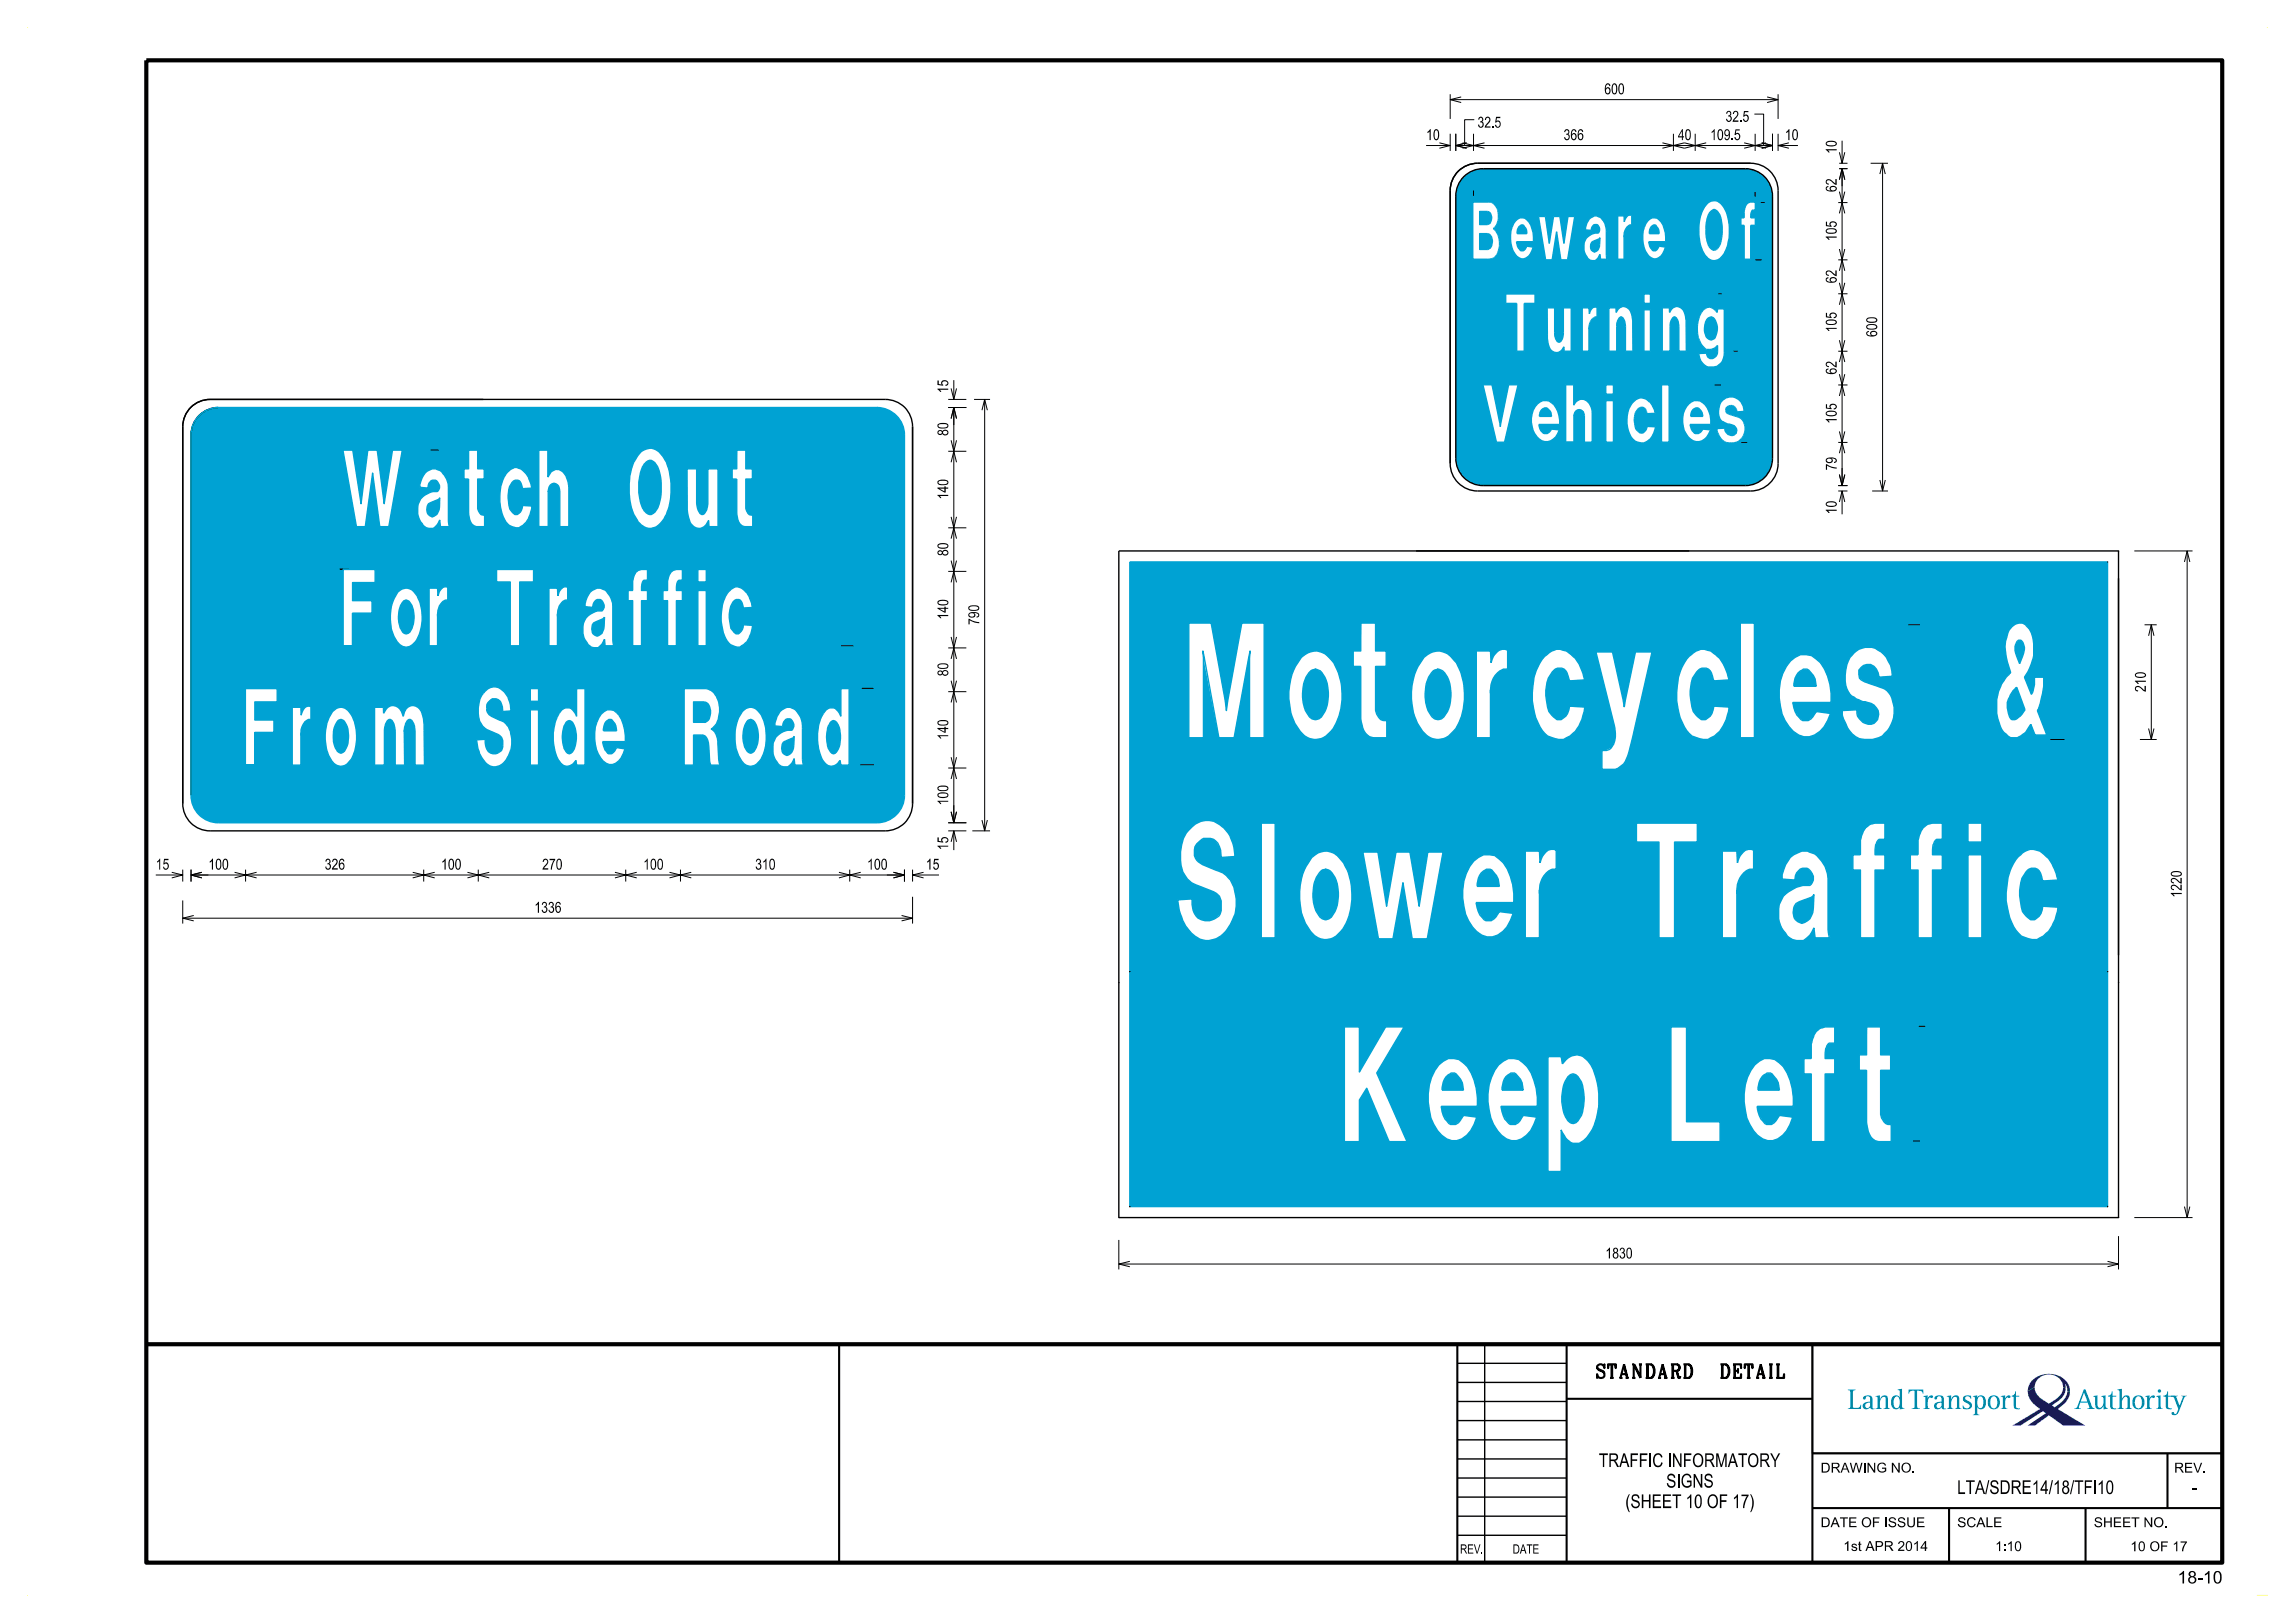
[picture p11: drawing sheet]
<svg xmlns="http://www.w3.org/2000/svg" width="420mm" height="297mm" viewBox="0 0 420 297" stroke-linecap="round" stroke-linejoin="round" font-family="sans-serif">
<defs><g id="words">
<g font-size="21" fill="#00a2d3">
<text x="217.6" y="135">Motorcycles &amp;</text>
<text x="215.5" y="171.6">Slower Traffic</text>
<text x="246" y="208.9">Keep Left</text>
</g>
<g font-size="14" fill="#00a2d3">
<text x="62.8" y="96.4">Watch Out</text>
<text x="62.8" y="118.2">For Traffic</text>
</g>
<g font-size="2.5">
<text x="292.3" y="252.2">STANDARD</text>
<text x="313.9" y="252.2">DETAIL</text>
<text x="292.6" y="268.5">TRAFFIC INFORMATORY</text>
<text x="297.5" y="276">(SHEET 10 OF 17)</text>
<text x="304.9" y="272.2">SIGNS</text>
<text x="358.2" y="273.4">LTA/SDRE14/18/TFI10</text>
<text x="401.2" y="273.4">-</text>
</g>
<text font-size="2.3" x="398.5" y="289.8">18-10</text>
<g font-size="2">
<text x="293.6" y="17.3">600</text>
<text x="270.4" y="23.4">32.5</text>
<text x="315.8" y="22.3">32.5</text>
<text x="261" y="25.6">10</text>
<text x="286.1" y="25.6">366</text>
<text x="307.1" y="25.6">40</text>
<text x="313" y="25.6">109.5</text>
<text x="326.7" y="25.6">10</text>
<text x="28.5" y="159.1">15</text>
<text x="38.1" y="159.1">100</text>
<text x="59.4" y="159.1">326</text>
<text x="80.7" y="159.1">100</text>
<text x="99.2" y="159.1">270</text>
<text x="117.7" y="159.1">100</text>
<text x="138.2" y="159.1">310</text>
<text x="158.7" y="159.1">100</text>
<text x="169.4" y="159.1">15</text>
<text x="97.8" y="167">1336</text>
<text x="293.8" y="230.3">1830</text>
</g>
<g font-size="1.8">
<text x="333.2" y="269.5">DRAWING NO.</text>
<text x="397.9" y="269.5">REV.</text>
<text x="333.2" y="279.5">DATE OF ISSUE</text>
<text x="358.2" y="279.5">SCALE</text>
<text x="383.2" y="279.5">SHEET NO.</text>
<text x="337.3" y="283.8">1st APR 2014</text>
<text x="365.1" y="283.8">1:10</text>
<text x="389.9" y="283.9">10 OF 17</text>
</g>
<g font-size="1.7">
<text x="267.2" y="284.3">REV.</text>
<text x="276.8" y="284.3">DATE</text>
</g>
</g></defs>
<g fill="#00a2d3">
<path d="M36.4 76.1a5.1 5.1 0 0 0-1.4 3.5v66a5 5 0 0 0 4.9 5h120.6a5.1 5.1 0 0 0 5-5v-66a5.1 5.1 0 0 0-5-5h-120.6a4.9 4.9 0 0 0-3.5 1.5zM44.9 126h5.8v2.4h-4.1v3.4h3.5v2.3h-3.5v5.9h-1.7zM60.9 130.2a1.88 1.88 0 0 1 3.2 .3 8.5 8.5 0 0 1-.1 8.7 1.88 1.88 0 0 1-3.3 0 8.6 8.6 0 0 1 .2-9zM88.8 126.5a2.24 2.24 0 0 1 3.6 .3l.6 .8 .3 .8 .2 1.7-1.5 .1a2.62 2.62 0 0 0-.8-2.2 1.48 1.48 0 0 0-1.6 .2 1.48 1.48 0 0 0-.5 1.4 1.44 1.44 0 0 0 .9 1.5l1.4 .7a3.3 3.3 0 0 1 2.2 3 5.4 5.4 0 0 1-2.2 5.3 2.29 2.29 0 0 1-3-1.1 7 7 0 0 1-1.2-3.6l1.6-.1a2.56 2.56 0 0 0 1 2.5 1.61 1.61 0 0 0 2.2-1.7 1.46 1.46 0 0 0-.8-1.7l-2.1-.9a3.9 3.9 0 0 1-1.6-4 4.1 4.1 0 0 1 1.3-3zM97 129.9h1.6v10.1h-1.6zM97 126h1.6v2.3h-1.6zM110 130.7a1.93 1.93 0 0 1 3.3 .2 8 8 0 0 1 1.1 4.8h-4.1l.1 .7a2.27 2.27 0 0 0 1 1.5 1.44 1.44 0 0 0 1.5-1.1l1.5 .3a3.7 3.7 0 0 1-2.3 2.8 2.24 2.24 0 0 1-2.2-1.2 7.6 7.6 0 0 1 .1-8zM125.2 126h4a2.82 2.82 0 0 1 2.2 2.2 5.3 5.3 0 0 1-.5 4.5l-.7 .7a2.78 2.78 0 0 1 1.2 2.7l.1 2.7 .3 1.2h-1.7l-.1-.1-.1-.8-.2-2.5a1.98 1.98 0 0 0-1.1-2.1h-1.7v5.5h-1.7zM135.9 130.2a1.89 1.89 0 0 1 3.2 .3 8.7 8.7 0 0 1-.1 8.7 1.88 1.88 0 0 1-3.3 0 8.6 8.6 0 0 1 .2-9zM142.7 130.2a2.13 2.13 0 0 1 3.7 .8l.3 .8 .2 .9v6.3l.2 1h-1.6l-.2-1.2a2.73 2.73 0 0 1-1.1 1.5 1.89 1.89 0 0 1-2.2-1.2 4.3 4.3 0 0 1 0-4.2 3.4 3.4 0 0 1 2.9-1.3 1.2 1.2 0 0 0 .3-1.2 1.2 1.2 0 0 0-.9-.9 1.24 1.24 0 0 0-1.1 1.5l-1.4-.1a5.1 5.1 0 0 1 .9-2.7zM62.8 82.4h1.8l1.5 9.8 1.2-9.8h1.7l1.3 9.8 1.5-9.8h1.8l-2.4 14h-1.7l-1.3-9.8-1.3 9.8h-1.7zM77.8 86.6a2.71 2.71 0 0 1 2-.8 3.6 3.6 0 0 1 2.3 3.8v5.8l.1 .8 .1 .2h-1.7l-.1-1.3a2.98 2.98 0 0 1-1.2 1.6 1.72 1.72 0 0 1-2-.9 3.7 3.7 0 0 1 0-4.9 3.6 3.6 0 0 1 2.7-.9 1.19 1.19 0 0 0 .3-1.4 1.19 1.19 0 0 0-1.1-.7l-.3 .1a1.5 1.5 0 0 0-.6 1.3l-1.5-.1a4.6 4.6 0 0 1 1-2.6zM85.8 82.4h1.6v3.4h1.2v1.9h-1.2v4.9a1.66 1.66 0 0 0 .9 1.7h.4v2.1h-.8a1.8 1.8 0 0 1-2.1-1.9v-6.8h-.9v-1.9h.9zM92.9 86.4a1.79 1.79 0 0 1 2.9-.2 4.7 4.7 0 0 1 1.5 3.1l-1.7 .1v-.2a1.12 1.12 0 0 0-1.5-1.2 4.3 4.3 0 0 0-1 4.2 2.22 2.22 0 0 0 1.1 2 1.44 1.44 0 0 0 1.4-1.7l1.7 .1a4.5 4.5 0 0 1-2.3 4 2.66 2.66 0 0 1-2.9-2 8.7 8.7 0 0 1 .8-8.2zM117.3 82.7a2.4 2.4 0 0 1 3.7 .4 9.2 9.2 0 0 1 1.8 6.3 9 9 0 0 1-2 6.4 2.36 2.36 0 0 1-3.7 0 9.2 9.2 0 0 1-2-6.7 8.5 8.5 0 0 1 2.2-6.4zM125.7 85.8h1.8v6.3l.1 .9a1.13 1.13 0 0 0 1 1.2 2.48 2.48 0 0 0 .9-2.2v-6.2h1.9v10.6h-1.6l-.1-1.2a1.8 1.8 0 0 1-2.3 1.4 2.68 2.68 0 0 1-1.5-2.3l-.1-1zM134.9 82.4h1.6v3.4h1.2v1.9h-1.2v5.4l.3 .6a.8 .8 0 0 0 1 .6v2.1h-.8a1.8 1.8 0 0 1-2.1-1.9l-.1-6.8h-.8v-1.9h.8zM72.8 108.4a1.97 1.97 0 0 1 3.3 .3 8.5 8.5 0 0 1-.1 8.7 1.91 1.91 0 0 1-3.3 0 8.6 8.6 0 0 1 .1-9zM90.9 104.2h6.7v2.3h-2.5v11.7h-1.7v-11.7h-2.5zM108 108.4a2.19 2.19 0 0 1 3.7 .7l.4 1.3v6.8l.2 .9 .1 .1h-1.7l-.1-1.2a2.98 2.98 0 0 1-1.1 1.5 2.28 2.28 0 0 1-2.5-1.5 3.9 3.9 0 0 1 .8-4.4 3.2 3.2 0 0 1 2.4-.8 1.2 1.2 0 0 0 .3-1.2 1.2 1.2 0 0 0-.9-.9 1.24 1.24 0 0 0-1.1 1.5l-1.4-.2a4.4 4.4 0 0 1 .9-2.6zM116.3 104.7l.4-.3 .6-.2h1.2v2h-.5a.98 .98 0 0 0-.6 1.2v.7h1.1v1.8h-1.1v8.3h-1.6v-8.3h-.9v-1.8h.9a4.9 4.9 0 0 1 .2-2.7zM122.9 104.6l.8-.4h1.2v2h-.5a.98 .98 0 0 0-.6 1.2v.7h1.1v1.8h-1.1v8.3h-1.6v-8.3h-.9v-1.8h.9a4.9 4.9 0 0 1 .2-2.7zM127.7 108.1h1.6v10.1h-1.6zM127.7 104.2h1.6v2.3h-1.6zM133.8 107.8a1.69 1.69 0 0 1 2.6 .5 6.4 6.4 0 0 1 1.3 2.9l-1.7 .1v-.3a1.1 1.1 0 0 0-1.5-1.2 4.4 4.4 0 0 0-.9 4.2 2.09 2.09 0 0 0 1.1 2 1.4 1.4 0 0 0 1.3-1.7l1.7 .1v.6a4.5 4.5 0 0 1-2.3 3.4 2.63 2.63 0 0 1-2.8-2 9.4 9.4 0 0 1 .5-7.8zM53.4 129.4h1.7v1.5l.1-.5a1.27 1.27 0 0 1 1.7-1.1v2.4a1.69 1.69 0 0 0-1.7 1.4l-.1 1.1v5.8h-1.7zM68.5 129.4h1.7v1.1a1.75 1.75 0 0 1 2.3-1.3 2.28 2.28 0 0 1 1.3 1.9l.2-.7a1.64 1.64 0 0 1 1.6-1.3 1.64 1.64 0 0 1 1.6 1.4l.4 2 .1 7.5h-1.7v-6.3a2.19 2.19 0 0 0-1-2h-.1a2.88 2.88 0 0 0-.9 2.1v6.2h-1.7l-.1-6.8a1.82 1.82 0 0 0-.8-1.5h-.2a2.58 2.58 0 0 0-.9 2.1v6.2h-1.8zM105.5 126h1.6v14h-1.6l-.1-.9a1.63 1.63 0 0 1-1.4 1.1 1.63 1.63 0 0 1-1.5-.8 8.9 8.9 0 0 1-1.2-5.7 6.5 6.5 0 0 1 1.5-3.8 1.47 1.47 0 0 1 2.4 .5l.3 .7zM153.9 126h1.5v14h-1.5l-.2-.9a1.63 1.63 0 0 1-1.3 1.1 1.63 1.63 0 0 1-1.6-.8 8.7 8.7 0 0 1 .2-9.3 1.5 1.5 0 0 1 2.6 .3l.3 .7zM98.6 82.4h1.7v4.8a1.79 1.79 0 0 1 1.7-1.3 2.48 2.48 0 0 1 2 2.3l.1 .8v7.4h-1.7v-6.6a1.09 1.09 0 0 0-.4-1.1 1.09 1.09 0 0 0-1.1-.1l-.4 .5-.2 .6v6.7h-1.7zM62.8 104.2h5.9v2.4h-4.2v3.3h3.6v2.4h-3.6v5.9h-1.7zM78.5 107.6h1.6l.1 1.4a1.68 1.68 0 0 1 1.4-1.6l.4 .1v2.3a1.62 1.62 0 0 0-1.7 1.5l-.2 1.1v5.8h-1.6zM100.4 107.6h1.6l.1 1.4a1.68 1.68 0 0 1 1.5-1.6l.3 .1v2.3a1.62 1.62 0 0 0-1.7 1.5l-.2 1.1v5.8h-1.6z" fill-rule="evenodd"/>
<path d="M61.9 131.9l.1-.1a.75 .75 0 0 1 1.1 .3 5.4 5.4 0 0 1-.1 5.4 .79 .79 0 0 1-.7 .3 .79 .79 0 0 1-.7-.5 5.2 5.2 0 0 1 .3-5.4z" fill-rule="evenodd"/>
<path d="M111 132l.4-.3 .6 .1a2.58 2.58 0 0 1 .9 1.9h-2.5l.2-1z" fill-rule="evenodd"/>
<path d="M126.9 128.4h2a1.96 1.96 0 0 1 1.1 2.5l-.4 .9-.5 .4h-2.2z" fill-rule="evenodd"/>
<path d="M136.8 131.9l.2-.1a.78 .78 0 0 1 1.1 .3 5 5 0 0 1-.3 5.6 .96 .96 0 0 1-1.4-.8 5.3 5.3 0 0 1 .4-5z" fill-rule="evenodd"/>
<path d="M143.4 135.8l1.7-.8 .2-.3a4.5 4.5 0 0 1-.4 3 1 1 0 0 1-1.3 .4 1 1 0 0 1-.5-1.2l.1-.7z" fill-rule="evenodd"/>
<path d="M103.6 132.2a.69 .69 0 0 1 1.2 0 5.5 5.5 0 0 1 0 5.4l-.7 .3a2.38 2.38 0 0 1-1.1-2.1 5.4 5.4 0 0 1 .6-3.6z" fill-rule="evenodd"/>
<path d="M152 132.2a.66 .66 0 0 1 1.1 0 5.5 5.5 0 0 1 0 5.4l-.2 .2-.4 .1a3.3 3.3 0 0 1-1.2-3.1 4.1 4.1 0 0 1 .7-2.6z" fill-rule="evenodd"/>
<path d="M206.8 102.8v118h178.9v-118zM217.6 114h4.1l2.5 14.2 .2 1.8 2.9-16h4.1v21h-2.7l-.1-14.9-2.8 14.9h-2.7l-2.9-14.5v14.5h-2.6zM238.2 120.3a3.4 3.4 0 0 1 5.5 .5 11.5 11.5 0 0 1 1 11.1 5.6 5.6 0 0 1-3 3.3 3.4 3.4 0 0 1-3.8-1.4 10 10 0 0 1-2-5.9 11.3 11.3 0 0 1 2.3-7.6zM249.1 114h2.6v5.1h2v2.9h-2v7.4a2.4 2.4 0 0 0 1.5 2.5h.6v3.1h-1.2a2.63 2.63 0 0 1-3.3-2.3l-.3-1.2v-9.5h-1.3v-2.9h1.3zM260.6 120.3a3.4 3.4 0 0 1 5.5 .5l.4 .5a12.6 12.6 0 0 1-.1 12 4.1 4.1 0 0 1-3.4 2 3.6 3.6 0 0 1-2.6-1.5 11.6 11.6 0 0 1 .2-13.5zM270.1 119.1h2.7v1.5h.3a2.09 2.09 0 0 1 2.8-1.6v3.4a2.66 2.66 0 0 0-2.6 1.7 5.1 5.1 0 0 0-.5 2.8v8.1h-2.7zM282.7 120.1a3.6 3.6 0 0 1 2.8-1.3 5.2 5.2 0 0 1 3.5 2.7l.7 1.8 .3 1.1-2.8 .2-.3-1.2a1.55 1.55 0 0 0-1.3-1.1 1.55 1.55 0 0 0-1.5 .6 6.8 6.8 0 0 0-1.1 5.2 4.5 4.5 0 0 0 1.3 3.1l.6 .5h.8a2.66 2.66 0 0 0 1.5-2.5l2.8 .2a7.8 7.8 0 0 1-2.7 5.3l-1.2 .6a6.2 6.2 0 0 1-2.9-.6 9.7 9.7 0 0 1-2.8-6.5v-1.5a10.1 10.1 0 0 1 2.3-6.6zM292.1 119.3h3l2.2 10.1 2-10.1h3l-3.5 15.7a15.6 15.6 0 0 1-1.3 4.3 3.5 3.5 0 0 1-2.2 1.5h-2.1v-3.5h.6a2.46 2.46 0 0 0 1.8-2.5l-.2-2.1zM309.1 120.1a3.6 3.6 0 0 1 2.8-1.3 3.3 3.3 0 0 1 2.4 1.3 8.5 8.5 0 0 1 2.1 4.3l-2.7 .2-.4-1.2a1.55 1.55 0 0 0-1.2-1.1 1.55 1.55 0 0 0-1.6 .6 6.1 6.1 0 0 0-1.2 4.3l.1 .9a4.5 4.5 0 0 0 1.3 3.1l.7 .5h.7a2.66 2.66 0 0 0 1.6-2.5l2.7 .2a7.8 7.8 0 0 1-2.6 5.3l-1.2 .6a6.2 6.2 0 0 1-3-.6 9.7 9.7 0 0 1-2.8-6.5v-1.5a10.1 10.1 0 0 1 2.3-6.6zM318.5 114h2.6v21h-2.6zM327.7 121a3.2 3.2 0 0 1 4.7-.4 8.3 8.3 0 0 1 2.7 6.3v1.6h-7a4.9 4.9 0 0 0 1.8 3.4h1l.9-.7 .6-1 2.6 .4a5.7 5.7 0 0 1-3.9 4.2 3.9 3.9 0 0 1-3.7-1.8 8.5 8.5 0 0 1-1.8-5.3 9.1 9.1 0 0 1 2.1-6.7zM339.3 119.5a3.9 3.9 0 0 1 5.9 .8 5.7 5.7 0 0 1 1.1 3.5l-2.5 .1a1.95 1.95 0 0 0-.9-2 1.95 1.95 0 0 0-2.3 .2l-.4 .5 .1 1.5 .6 .5 3.2 1.2a3.1 3.1 0 0 1 2.3 2.7 5.9 5.9 0 0 1-1.9 6.2 5.1 5.1 0 0 1-4.9 .1 6.5 6.5 0 0 1-2.2-3.3l-.3-.6v-.9l2.7-.1a2.39 2.39 0 0 0 3.2 2.5 2.12 2.12 0 0 0 .7-2.4 2.12 2.12 0 0 0-1.9-1.5l-.5-.1a4.1 4.1 0 0 1-3.3-2.3 7.7 7.7 0 0 1 .6-5.8zM368.2 114.7a1.82 1.82 0 0 1 2.9 .1 6.5 6.5 0 0 1 1.1 4.7 9.2 9.2 0 0 1-1.7 4.4l1.3 3.2a5.8 5.8 0 0 0 .5-3.2h1.7a14 14 0 0 1-1.1 6.1l1.7 4.5h-2.2l-.7-2a4.9 4.9 0 0 1-2.2 2.3 2.06 2.06 0 0 1-2.4-.5 5.3 5.3 0 0 1-1.6-3.2 8.5 8.5 0 0 1 2.5-8l-.4-1.3a9.2 9.2 0 0 1-.1-6l.2-.5zM217.5 151.9a4.1 4.1 0 0 1 6.4-.5 8.2 8.2 0 0 1 2.1 5.3l-2.5 .2a3.7 3.7 0 0 0-1.4-3.3 2.53 2.53 0 0 0-3.4 1.3 2.53 2.53 0 0 0 1.4 3.3l2.3 1a4.6 4.6 0 0 1 3.5 3.7 7.7 7.7 0 0 1-3.4 8.9 4 4 0 0 1-5-1.7 10.2 10.2 0 0 1-2-5.4l2.7-.2v1a3.2 3.2 0 0 0 1.7 2.8 2.89 2.89 0 0 0 3.4-1l.2-1.1a2.56 2.56 0 0 0-1.4-3l-3.4-1.3a5 5 0 0 1-2.7-4.5 7.8 7.8 0 0 1 1.5-5.5zM230.8 150.6h2.6v21h-2.6zM240.1 156.9a3.3 3.3 0 0 1 5.4 .5 11.6 11.6 0 0 1 1.1 11.1 6 6 0 0 1-3 3.3 3.3 3.3 0 0 1-3.7-1.3 10.4 10.4 0 0 1-2.1-7.3 10.3 10.3 0 0 1 2.3-6.3zM249.4 155.9h2.8l1.6 9.9 1.7-9.9h2.5l1.7 9.9 1.6-9.9h2.8l-2.9 15.9h-2.8l-1.6-10.3-1.9 10.3h-2.6zM269.7 157.6a3.4 3.4 0 0 1 5.4 .3 11.2 11.2 0 0 1 1.9 7.3h-6.9a5 5 0 0 0 1.8 3.3h1l.9-.7 .6-1 2.5 .3a5.6 5.6 0 0 1-3.8 4.3 3.8 3.8 0 0 1-3.6-1.8 8.8 8.8 0 0 1-1.8-5.2 9.2 9.2 0 0 1 2-6.8zM279 155.7h2.7l.1 1.6 .2-.1a2.36 2.36 0 0 1 2.3-1.8l.5 .2v3.5a2.58 2.58 0 0 0-2.5 1.6 4.9 4.9 0 0 0-.6 2.8v8.1h-2.7zM299.5 150.6h11.1v3.5h-4.1v17.5h-2.9v-17.5h-4.1zM315.2 155.7h2.7v1.6l.3-.1a2.36 2.36 0 0 1 2.2-1.8l.5 .2v3.5a2.58 2.58 0 0 0-2.5 1.6 4.9 4.9 0 0 0-.5 2.8v8.1h-2.7zM327.6 156.9a4.8 4.8 0 0 1 2.7-1.2 3.6 3.6 0 0 1 3.1 1.9 6.1 6.1 0 0 1 1.1 3.9v8.6l.1 .9 .4 .6h-2.8l-.2-1.8a4.2 4.2 0 0 1-1.9 2.3 3.6 3.6 0 0 1-3-.8l-.3-.5a5.2 5.2 0 0 1-1.3-4.5 4.8 4.8 0 0 1 3.8-4.1l.7-.2h.8a1.34 1.34 0 0 0 .8-2.1l-.6-.8a1.64 1.64 0 0 0-2.4 1.1l-.1 .8-2.4-.1a6.7 6.7 0 0 1 1.5-4zM341.7 151.3a3.9 3.9 0 0 1 3.2-.7v3h-.7l-.5 .2-.3 .6-.3 1v1h1.8v2.8h-1.8v12.4h-2.6v-12.4h-1.4v-2.8h1.4v-2a4.2 4.2 0 0 1 1.2-3.1zM352.2 151.3a3.9 3.9 0 0 1 3.3-.7v3h-.8l-.5 .2-.3 .6-.2 1v1h1.8v2.8h-1.8v12.4h-2.7v-12.4h-1.4v-2.8h1.4v-2a4.4 4.4 0 0 1 1.2-3.1zM360.2 156.4h2.5v15.2h-2.5zM360.2 150.6h2.5v3.5h-2.5zM369.4 156.7a3.1 3.1 0 0 1 5.1 0l.4 .4 .6 1 .8 1.8 .3 1.1-2.8 .2-.3-1.1a1.53 1.53 0 0 0-1.2-1.2 1.53 1.53 0 0 0-1.5 .7 6.4 6.4 0 0 0-1.2 4.3l.2 1.4a3.2 3.2 0 0 0 1.8 3h.8a2.7 2.7 0 0 0 1.4-2.5l2.8 .2-.1 .8a6.7 6.7 0 0 1-3.7 5.1 5.9 5.9 0 0 1-2.9-.6 7.9 7.9 0 0 1-2.5-5.1 13.3 13.3 0 0 1 .1-5.7l.6-1.8zM246 187.9h2.8v8.3l4.8-8.3h3.4l-5 8.5 5.5 12.5h-3.3l-4.1-9.8-1.3 2.2v7.6h-2.8zM263.3 194.9a3.2 3.2 0 0 1 5.2 .3 11.3 11.3 0 0 1 1.9 7.3h-6.7a4.7 4.7 0 0 0 1.8 3.3h.9l.8-.7 .6-1 2.5 .3a5.6 5.6 0 0 1-3.7 4.3 3.7 3.7 0 0 1-3.5-1.8l-.7-1.1a11.3 11.3 0 0 1 .2-9.9zM274.2 194.9l.9-.7a2.9 2.9 0 0 1 3.7 .3 7.6 7.6 0 0 1 2.3 4.6l.2 1.7v1.7h-6.6a5.2 5.2 0 0 0 1.7 3.3h.9l.9-.7 .6-1 2.4 .3a6 6 0 0 1-2.8 4 3 3 0 0 1-3.6-.7 8.7 8.7 0 0 1-2.5-6.1 9.6 9.6 0 0 1 1.9-6.7zM283.3 193.4h2.4l.2 1.3a2.78 2.78 0 0 1 4.8-.5 12.1 12.1 0 0 1 1.9 7 10.7 10.7 0 0 1-2.5 7.2l-1.1 .8a2.33 2.33 0 0 1-2.8-1.5l-.5-.9v7.6h-2.4zM305.8 187.9h2.8v17.4h6.2v3.6h-9zM321.1 194.9a3.2 3.2 0 0 1 5.3 .3 11.3 11.3 0 0 1 1.8 7.3h-6.6a4.7 4.7 0 0 0 1.7 3.3h.9l.8-.7 .6-1 2.5 .3a5.6 5.6 0 0 1-3.7 4.3 3.7 3.7 0 0 1-3.5-1.8l-.7-1.1a11.3 11.3 0 0 1 .2-9.9zM332.6 188.6l.4-.4 .9-.3h1.9v3h-.8l-.5 .2-.3 .6-.2 1v1h1.8v2.8h-1.8v12.4h-2.5v-12.4h-1.4v-2.8h1.4v-2a4.5 4.5 0 0 1 1.1-3.1zM341.7 187.9h2.5v5.1h1.8v2.9h-1.8v7.4a2.51 2.51 0 0 0 1.3 2.5h.6v3.1h-1.1a2.54 2.54 0 0 1-3.2-2.3l-.2-1.1v-9.6h-1.3v-2.9h1.3z" fill-rule="evenodd"/>
<path d="M267.9 32.3a5.1 5.1 0 0 0-1.5 3.6v48a5 5 0 0 0 5 5h48a5 5 0 0 0 5-5v-48a5 5 0 0 0-5-5h-48a4.9 4.9 0 0 0-3.5 1.4zM277.4 40.4a1.46 1.46 0 0 1 2.4 .2 6.1 6.1 0 0 1 .8 3.6h-3.1a1.63 1.63 0 0 0 1.1 1.7 1.02 1.02 0 0 0 .8-.9l1.2 .2a2.81 2.81 0 0 1-1.7 2.2 2.34 2.34 0 0 1-2.2-2.1 5.7 5.7 0 0 1 .7-4.9zM290.8 40.1a1.63 1.63 0 0 1 2.8 .6l.4 1.3v4.7l.1 .7h-1.2l-.1-.9-.2 .5a1.24 1.24 0 0 1-1.2 .7 1.24 1.24 0 0 1-1.1-.9 2.78 2.78 0 0 1 .6-3.7l1-.5a.74 .74 0 0 0 .9-.3 .74 .74 0 0 0-.3-1 .72 .72 0 0 0-.8-.2 .72 .72 0 0 0-.4 .7l-.1 .4-1-.1 .2-1.4zM301.6 40.4a1.46 1.46 0 0 1 2.4 .2 6.1 6.1 0 0 1 .8 3.6h-3.1a1.63 1.63 0 0 0 1.1 1.7 1.02 1.02 0 0 0 .8-.9l1.2 .2a2.81 2.81 0 0 1-1.7 2.2 2.34 2.34 0 0 1-2.2-2.1 5.7 5.7 0 0 1 .7-4.9zM312.6 37.1a1.83 1.83 0 0 1 2.8 .7 9.3 9.3 0 0 1-.1 8.9 1.86 1.86 0 0 1-1.7 1 1.86 1.86 0 0 1-1.6-1.1 9.4 9.4 0 0 1 .1-8.9zM269.5 37h3a2.11 2.11 0 0 1 1.7 2.2 2.86 2.86 0 0 1-.9 2.6 3.8 3.8 0 0 1 .2 5.3l-1 .3h-3zM281.6 39.6h1.2l.7 5 .8-5h1.2l.7 5 .7-5h1.3l-1.3 8h-1.3l-.7-5.2-.8 5.2h-1.2zM296 39.5h1.2l.1 1.1a1.14 1.14 0 0 1 1.3-1.2v1.8a1.61 1.61 0 0 0-1.4 1.9v4.3h-1.2zM319.7 37.4l.7-.4h.8v1.4h-.5a1.78 1.78 0 0 0-.3 1.5h.8v1.3h-.8v6.2h-1.2v-6.2h-.6v-1.3h.6v-1.4zM300.8 53.8h1.2v1.7h-1.2zM311.7 56.8a1.4 1.4 0 0 1 2.3 0l.3 .4v-.7h1.3v8a2.36 2.36 0 0 1-1.1 2.3 2.36 2.36 0 0 1-2.6 0l-.3-.3a2.49 2.49 0 0 1-.7-1.8l1.4-.1a1.01 1.01 0 0 0 1 1 1.01 1.01 0 0 0 1-.9v-1.5l-.2 .3a1.86 1.86 0 0 1-2 .4 5.5 5.5 0 0 1-.9-6.5zM304.2 56.3h1.3v.9a1.4 1.4 0 0 1 1.8-1 2 2 0 0 1 1.2 2l.1 6.1h-1.4v-4.6a1.59 1.59 0 0 0-.8-1.7 1.92 1.92 0 0 0-.8 1.7v4.6h-1.4zM300.8 56.7h1.2v7.6h-1.2zM294.4 56.3h1.3l.1 .9a1.4 1.4 0 0 1 1.8-1 2 2 0 0 1 1.1 2l.1 6.1h-1.3v-4.6a1.57 1.57 0 0 0-.9-1.7 1.92 1.92 0 0 0-.7 1.7v4.6h-1.5zM289.5 56.3h1.3l.1 1.1a1.15 1.15 0 0 1 1.4-1.1v1.7a1.7 1.7 0 0 0-1.5 1.9v4.4h-1.3zM283.1 56.3h1.4l.1 5.2 .4 1 .3 .1a1.61 1.61 0 0 0 .8-1.7v-4.6h1.4v8h-1.3v-.8a1.4 1.4 0 0 1-1.8 .9 2.01 2.01 0 0 1-1.2-2zM275.6 53.8h5.3v1.7h-2v8.8h-1.3v-8.8h-2zM281.4 73.9a2.06 2.06 0 0 1 3.4 .7 5.6 5.6 0 0 1 .6 3.1h-3.8a1.51 1.51 0 0 0 1.5 1.6l.5-.3 .4-.5 1.4 .2a2.53 2.53 0 0 1-3.2 2 4.6 4.6 0 0 1-.8-6.8zM293.9 73.3h1.4v7.6h-1.4zM293.9 70.4h1.4v1.7h-1.4zM304.1 70.4h1.4v10.5h-1.4zM309.1 73.9a2.06 2.06 0 0 1 3.4 .7 5.2 5.2 0 0 1 .6 3.1h-3.8l.2 .8a1.1 1.1 0 0 0 1.1 .8 1.1 1.1 0 0 0 1-.8l1.5 .2a2.64 2.64 0 0 1-2.7 2.1 3.9 3.9 0 0 1-2.5-4.3 3.9 3.9 0 0 1 1.2-2.6zM271.4 70.4h1.7l1.5 7.7 1.5-7.7h1.7l-2.5 10.5h-1.4zM286.5 70.4h1.5v3.8a1.53 1.53 0 0 1 2.4-.8l.8 1.1 .2 .9v5.5h-1.5v-4.9a.97 .97 0 0 0-1-1 .97 .97 0 0 0-.9 1.1v4.8h-1.5zM298.7 73.7a1.85 1.85 0 0 1 3.1-.2 4.5 4.5 0 0 1 1.2 2.1l-1.6 .1a.99 .99 0 0 0-.4-1 .99 .99 0 0 0-1.1 0 3.7 3.7 0 0 0-.5 3.8l.3 .3a.85 .85 0 0 0 .8 .5 .85 .85 0 0 0 .7-.6l.2-.7 1.6 .1a3.5 3.5 0 0 1-2.2 3 2.7 2.7 0 0 1-2.8-2.4 5.6 5.6 0 0 1 .7-5zM315 73.6a2.31 2.31 0 0 1 2.5-.9 2.31 2.31 0 0 1 1.6 2.1l.1 .5-1.3 .1a1.09 1.09 0 0 0-.8-1.1 1.09 1.09 0 0 0-1.3 .4v.4a1.44 1.44 0 0 0 1.4 .9 2.67 2.67 0 0 1 1.9 1.3 2.59 2.59 0 0 1-.8 3.3 2.59 2.59 0 0 1-3.4-.3l-.6-1.1-.1-.8 1.5-.1a1.19 1.19 0 0 0 .7 1.3 1.19 1.19 0 0 0 1.3-.3 1.29 1.29 0 0 0-1.4-1.7l-.5-.2a1.99 1.99 0 0 1-1.2-2.7z" fill-rule="evenodd"/>
<path d="M278.1 41.4l.3-.2h.3l.3 .3a1.49 1.49 0 0 1 .4 1.3h-1.8l.1-.8z" fill-rule="evenodd"/>
<path d="M291.3 44.3l1.3-.6 .2-.2a2.79 2.79 0 0 1-.5 2.4 .75 .75 0 0 1-.9 0 .75 .75 0 0 1-.3-.7z" fill-rule="evenodd"/>
<path d="M302.3 41.4l.3-.2h.3l.3 .3a1.49 1.49 0 0 1 .4 1.3h-1.8l.1-.8z" fill-rule="evenodd"/>
<path d="M313 38.8a.81 .81 0 0 1 .9-.5 .81 .81 0 0 1 .6 .7 7.7 7.7 0 0 1 0 6.2 .91 .91 0 0 1-.8 .6 .91 .91 0 0 1-.9-.6 8.2 8.2 0 0 1 0-6.2z" fill-rule="evenodd"/>
<path d="M270.8 38.7h1.4a1.3 1.3 0 0 1 .8 1.2 1.3 1.3 0 0 1-.8 1.2h-1.4z" fill-rule="evenodd"/>
<path d="M270.8 42.8h1.4a1.6 1.6 0 0 1 .7 2.4l-.2 .2-.4 .2h-1.5z" fill-rule="evenodd"/>
<path d="M312.6 58.2l.2-.1a.83 .83 0 0 1 1.1 .6 3.4 3.4 0 0 1-.2 3.3 1.02 1.02 0 0 1-1.5-.4 3.3 3.3 0 0 1 .4-3.4z" fill-rule="evenodd"/>
<path d="M282.2 75a.88 .88 0 0 1 1.5 .2l.3 1h-2.3l.1-.7z" fill-rule="evenodd"/>
<path d="M309.8 75a.88 .88 0 0 1 1.5 .2l.3 1h-2.2l.1-.7z" fill-rule="evenodd"/>
</g>
<path d="M26.8 11h379.9v275h-379.9zM26.8 246h379.9" fill="none" stroke="#000" stroke-width=".76" stroke-linecap="butt"/>
<path d="M153.6 246v40M266.7 246v40M286.7 256h45M286.7 246v40M331.7 246v40M331.7 266h75M331.7 276h75M356.7 276v10M381.7 276v10M396.7 266v10" fill="none" stroke="#000" stroke-width=".38"/>
<path d="M5 5h.1M414.9 5h.1M5 292h.1M415 292h-1.9" fill="none" stroke="#ff0" stroke-width=".18"/>
<path d="M266.7 260h20M266.7 256.5h20M266.7 253h20M266.7 249.5h20M271.7 246v40M331.7 246h75v20h-75zM266.7 277.5h20M266.7 274h20M266.7 270.5h20M266.7 267h20M266.7 263.5h20M266.7 280.9h20" fill="none" stroke="#000" stroke-width=".25"/>
<g fill="#008c95">
<path d="M338.2 254.3h1.4v.1h-.3l-.2 .3v2.6a.24 .24 0 0 0 0 .3 .24 .24 0 0 0 .3 0h.9l.2-.5h.1v.7h-2.4l.4-.3v-2.8z" fill-rule="evenodd"/>
<path d="M341 255.6l-.1 .3 .2 .2 .3-.1 .2-.5h.3l.3 .2 .1 .8h-.6a.71 .71 0 0 0-.8 .5 .71 .71 0 0 0 .3 .8l.6 .1 .4-.4 .3 .4h.5l.1-.2-.3 .1-.1-.2v-1.7l-.2-.4-.3-.1-.5-.1zM341.5 256.9l.8-.2v.5l-.2 .4-.5 .1-.2-.2-.1-.4z" fill-rule="evenodd"/>
<path d="M343.2 255.5l.8-.2v.7l.5-.6h.6a.65 .65 0 0 1 .4 .7v1.5l.4 .2h-1.2l.1-.1a.28 .28 0 0 0 .3-.4v-1.4l-.2-.3h-.2l-.4 .3-.3 .6v1l.4 .3h-1.2l.4-.2v-1.8z" fill-rule="evenodd"/>
<path d="M347.3 254.3l.8-.2v3.2a.32 .32 0 0 0 .4 .4v.1l-.8 .1v-.4l-.5 .4a1.15 1.15 0 0 1-1.1-1.7v-.2a.81 .81 0 0 1 .7-.7 .81 .81 0 0 1 .9 .5v-1.2zM346.9 255.6l-.3 .5v1.2a.51 .51 0 0 0 .7 .4 .51 .51 0 0 0 .3-.7v-1.1a.46 .46 0 0 0-.7-.3z" fill-rule="evenodd"/>
<path d="M349.3 254.3h2.7v.7h-.1l-.3-.4-.8-.1v2.9l.2 .3h.4v.1h-1.6l.2-.1a.33 .33 0 0 0 .4-.4v-2.8l-.8 .1-.2 .4h-.1z" fill-rule="evenodd"/>
<path d="M352 255.5l.8-.2v.6l.4-.5 .4-.1 .2 .2-.2 .3-.5-.1-.3 .5v1.4l.4 .2h-1.2l.1-.1a.28 .28 0 0 0 .3-.4v-1.6z" fill-rule="evenodd"/>
<path d="M354.1 255.6l.6-.3 .6 .1 .3 .2 .1 2 .2 .2 .2-.1v.1l-.6 .1-.2-.4-.7 .4-.5-.2a.76 .76 0 0 1 0-.9 .76 .76 0 0 1 .8-.3h.4v-.7a.44 .44 0 0 0-.5-.3 .44 .44 0 0 0-.4 .5l-.1 .1a.27 .27 0 0 1-.3-.2 .27 .27 0 0 1 .1-.3zM354.6 256.8l-.2 .3 .1 .4 .1 .2 .5-.1 .2-.4v-.5z" fill-rule="evenodd"/>
<path d="M356.3 255.5l.8-.2v.7l.3-.4 .3-.2h.7l.2 .5v1.6l.4 .3h-1.2l.3-.3v-1.7l-.2-.2-.5 .3-.3 .6v1l.4 .3h-1.2l.1-.1a.28 .28 0 0 0 .3-.4v-1.6z" fill-rule="evenodd"/>
<path d="M359.4 255.5l.5-.2 .8 .1 .1 .6-.6-.5h-.4l-.2 .3 .2 .4 .8 .4 .3 .3v.5l-.4 .4-.5 .1-.8-.1v-.6h.1l.3 .4 .3 .1 .4-.1 .2-.2-.2-.4-1-.6-.1-.6z" fill-rule="evenodd"/>
<path d="M361 255.5l.4 .3v2.9l-.4 .3h1.3l-.5-.4v-1.1l.3 .3 .3 .1a1.24 1.24 0 0 0 1-1.8 .84 .84 0 0 0-.6-.7 .84 .84 0 0 0-1 .3v-.4zM362 255.8a.56 .56 0 0 1 .7-.2 .56 .56 0 0 1 .3 .7l-.1 1a.49 .49 0 0 1-.6 .4 .49 .49 0 0 1-.4-.6l-.1-.7z" fill-rule="evenodd"/>
<path d="M364.1 255.6a1.16 1.16 0 0 1 1.3-.1 1.16 1.16 0 0 1 .6 1.1h-.5l-.1-.7a.61 .61 0 0 0-.8-.3 .61 .61 0 0 0-.4 .7v.3h-.4l.1-.6z" fill-rule="evenodd"/>
<path d="M363.8 256.6h.4l.1 .7a.6 .6 0 0 0 .8 .4 .6 .6 0 0 0 .4-.7v-.4h.5l-.1 .7a1.1 1.1 0 0 1-1.4 .6 1.1 1.1 0 0 1-.7-1.3z" fill-rule="evenodd"/>
<path d="M366.1 255.5l.9-.2v.6l.3-.5 .4-.1 .2 .1a.3 .3 0 0 1-.2 .4 .3 .3 0 0 1-.4-.1l-.3 .5v1.3l.4 .3h-1.3l.2-.1a.28 .28 0 0 0 .2-.4v-1.6z" fill-rule="evenodd"/>
<path d="M368.8 254.6h.1v.8h.6v.2h-.6v1.8l.2 .3h.5v.2h-.3a.63 .63 0 0 1-.8-.8v-1.5h-.3v-.2l.5-.2z" fill-rule="evenodd"/>
<path d="M381.4 254.2l-1.2 3.2-.6 .4h1.2v-.1l-.4-.1 .3-.9h1.4l.3 .9-.4 .2h1.4l-.4-.2-.2-.4-1.2-3zM381.4 254.8l.6 1.7h-1.2z" fill-rule="evenodd"/>
<path d="M383 255.5l.9-.2v1.9l.2 .4h.3l.4-.3 .2-.6-.1-1-.4-.2 .8-.2v2.1l.5 .4-.8 .1v-.6l-.5 .5-.4 .1-.4-.1-.3-.6v-1.4z" fill-rule="evenodd"/>
<path d="M386.5 254.6h.1v.8h.7v.2h-.7v1.9l.2 .2h.5v.2l-.8-.1-.3-.3v-1.9h-.4v-.2l.5-.2z" fill-rule="evenodd"/>
<path d="M387.5 254.3l.8-.2v1.9l.5-.6h.6a.65 .65 0 0 1 .4 .7v1.5l.4 .2h-1.3l.5-.3v-1.5a.42 .42 0 0 0-.5-.4 .42 .42 0 0 0-.4 .4l-.2 .5v1l.1 .2 .3 .1h-1.2l.4-.2v-3z" fill-rule="evenodd"/>
<path d="M390.2 256.6h.5l.1 .6a.6 .6 0 0 0 .7 .5 .6 .6 0 0 0 .5-.7v-.4h.5l-.1 .3a1.1 1.1 0 0 1-1.2 1 1.1 1.1 0 0 1-1-1.3z" fill-rule="evenodd"/>
<path d="M390.6 255.6l.5-.2a1.09 1.09 0 0 1 1.4 1.2h-.5l-.1-.6a.6 .6 0 0 0-.7-.5 .6 .6 0 0 0-.5 .8v.3h-.5l.1-.6z" fill-rule="evenodd"/>
<path d="M392.6 255.5l.8-.2v.6l.4-.5 .4-.1 .2 .2-.2 .3-.5-.1-.3 .5v1.3l.4 .3h-1.2l.1-.1a.28 .28 0 0 0 .3-.4v-1.6z" fill-rule="evenodd"/>
<path d="M394.6 255.5l.8-.2v2.3l.4 .2h-1.2l.4-.3v-1.7l-.1-.2z" fill-rule="evenodd"/>
<path d="M396.6 254.6h.2v.8h1.2v.2h-1.2v1.9l.2 .2h.4v.2l-.8-.1-.3-.3v-1.9h-.4v-.2l.6-.2z" fill-rule="evenodd"/>
<path d="M397.4 255.4l1.2 .1a.27 .27 0 0 0-.3 .2 .27 .27 0 0 0 .1 .3l.5 1.2 .6-1.5-.3-.3h1l-.5 .4-1.2 2.9-.4 .3-.5-.1-.2-.1a.27 .27 0 0 1 .2-.4 .27 .27 0 0 1 .3 .3l.3 .1 .1-.2 .3-.8-.8-2.1-.1-.1h-.3z" fill-rule="evenodd"/>
<circle cx="395.2" cy="254.6" r=".31"/>
</g>
<g fill="#171c8f">
<path d="M371.1 254.6l1.3-.7a3.5 3.5 0 0 0 2.2 2.7 .67 .67 0 0 0 1-.1 3.4 3.4 0 0 0 2-2.6l.4 .2a3.5 3.5 0 0 1-2.1 2.8l-.4 .3 .5 .3 .6-.4a3.4 3.4 0 0 0 1.7-2.5h.5a4 4 0 0 1-2.2 3.2l5 3.1h-4l-2.6-1.9-2.6 1.9h-1.3l3.3-2.3-.5-.4-4.2 2.7h-1.4l5-3.1-.2-.2a3.8 3.8 0 0 1-2-3z" fill-rule="evenodd"/>
<path d="M372.1 252.4a4.3 4.3 0 0 1 6.6 1.4l.1 .8h-.5l-.1-.8-.3-.6 .1 .9-.4-.2a2.63 2.63 0 0 0-2.6-2.4 2.63 2.63 0 0 0-2.6 2.4l-1.3 .7 .1-.8 .3-.7z" fill-rule="evenodd"/>
</g>
<path d="M266.9 31.3l.9-.7 1-.4 1.6-.3h50a5 5 0 0 1 5 5v49.9a5.1 5.1 0 0 1-5 5h-50a5.1 5.1 0 0 1-5-5v-49.9l.1-1.2 .4-1zM267.9 32.3l.9-.7 1-.5 1.6-.2h48a5 5 0 0 1 5 5v48a5 5 0 0 1-5 5h-48a5 5 0 0 1-5-5v-48l.3-1.7 .5-1zM34.9 74.5l.9-.6 1-.5 1.7-.3h123.5a4.9 4.9 0 0 1 5 5v69a4.9 4.9 0 0 1-5 4.9h-123.5a5 5 0 0 1-5.1-4.9v-69l.2-1.1 .3-1.1zM39.9 74.6a5 5 0 0 0-4.9 5v66M204.8 100.8h182.9v122h-182.9z" fill="none" stroke="#000" stroke-width=".25"/>
<g fill="none" stroke="#000" stroke-width=".18">
<path d="M265.4 17.2v4.6M265.4 18.2h60M267.4 17.7l-2 .5 2 .6M323.4 17.7l2 .5-2 .6M325.4 17.2v4.6M261 26.6h4.4M263.4 26.1l2 .5-2 .5M265.4 24.5v3.1M266.4 26.6h58M266.4 24.5v3.1M267.7 26.1l2 .5-2 .5M268.4 26.1l-2 .5 2 .5"/>
<path d="M269.7 24.5v3.1M269.7 34.9v.9M269.8 21.9h-1.8v4.7M271.7 26.1l-2 .5 2 .5M304.2 26.1l2 .5-2 .5M306.2 24.5v3.1M306.2 26.6l2.1-.5 1.9 .5-1.9 .5zM310.2 24.5v3.1M312.2 26.1l-2 .5 2 .5M319.2 26.1l2 .5-2 .5M321.1 20.9h1.7v5.6M321.2 24.5v3.1"/>
<path d="M321.2 35.1v.9M322.2 37.1h.8M322.4 26.1l2 .5-2 .5M323.2 26.1l-2 .5 2 .5M324.4 24.5v3.1M325.4 26.6h3.6M325.4 24.5v3.1M327.4 26.1l-2 .5 2 .5M336.4 37.1h1.7M336.6 29.9h1.5M336.6 30.9h1.5M336.6 35.1l.5 2 .5-2"/>
<path d="M336.6 27.9l.5 2 .5-2M336.6 39l.5-1.9 .5 1.9M336.6 32.9l.5-2 .5 2M337.1 25.7v4.2M337.1 30.9v58M342.3 29.9h3.2M344 31.9l.5-2 .5 2M344.5 29.9v59.9M314.5 53.8h.6M321.2 47.6h1.2M336.4 53.8h1.7M336.4 47.6h1.7"/>
<path d="M336.6 51.7l.5 2.1 .5-2.1M336.6 45.6l.5 2 .5-2M336.6 55.8l.5-2 .5 2M336.6 49.6l.5-2 .5 2M173.5 73.1h3.3M173.5 74.6h3.3M174.1 76.6l.5-2 .4 2M174.1 71.1l.5 2 .4-2M174.6 69.6v3.5M174.6 74.6v76M178.3 73.1h2.9M179.7 75.1l.5-2 .5 2"/>
<path d="M180.2 73.1v78.9M313.8 70.4h1.1M317.3 64.3h.7M336.4 64.3h1.7M336.4 70.4h1.7M336.6 78.9l.5 2.1 .5-2.1M336.6 68.5l.5 1.9 .5-1.9M336.6 62.3l.5 2 .5-2M336.6 72.5l.5-2.1 .5 2.1M336.6 66.2l.5-1.9 .5 1.9M173.5 82.6h3.3M173.5 96.6h3.3"/>
<path d="M174.1 84.6l.5-2 .4 2M174.1 98.6l.5-2 .4 2M174.1 80.6l.5 2 .4-2M174.1 94.6l.5 2 .4-2M318.7 81h1.1M336.4 81h1.7M336.4 89.8h1.7M336.4 88.9h1.7M336.6 86.9l.5 2 .5-2M336.6 82.9l.5-1.9 .5 1.9M336.6 91.9l.5-2.1 .5 2.1M337.1 89.8v4.3"/>
<path d="M342.6 89.8h2.9M344 87.8l.5 2 .5-2M153.9 118.2h2.3M173.5 104.6h3.3M173.5 118.6h3.3M174.1 106.6l.5-2 .4 2M174.1 102.6l.5 2 .4-2M174.1 116.6l.5 2 .4-2M390.6 100.8h10.6M392.5 114.3h2.2M393.2 116.3l.5-2 .5 2M393.7 114.3v21"/>
<path d="M399.8 102.8l.5-2 .5 2M400.3 100.8v122M157.5 139.9h2.4M157.7 126h2.2M173.5 126.6h3.3M174.1 120.6l.5-2 .4 2M174.1 128.5l.5-1.9 .4 1.9M174.1 124.6l.5 2 .4-2M174.1 138.6l.5 1.9 .4-1.9M391.6 135.3h3.1M393.2 133.3l.5 2 .5-2M31.4 159.6l2 .5-2 .6"/>
<path d="M33.4 159.1v2.2M35 159.1v2.2M36.9 159.6l-1.9 .5 1.9 .6M42.9 159.6l2 .5-2 .6M44.9 159.1v2.2M47 159.6l-2.1 .5 2.1 .6M75.5 159.6l2 .5-2 .6M77.5 159.1v2.2M79.6 159.6l-2.1 .5 2.1 .6M85.5 159.6l2 .5-2 .6M87.5 159.1v2.2M89.5 159.6l-2 .5 2 .6"/>
<path d="M112.5 159.6l2 .5-2 .6M114.5 159.1v2.2M116.5 159.6l-2 .5 2 .6M122.5 159.6l2 .5-2 .6M124.5 159.1v2.2M126.5 159.6l-2 .5 2 .6M153.5 159.6l2 .5-2 .6M155.5 159.1v2.2M157.5 159.6l-2 .5 2 .6M163.5 159.6l2 .5-2 .6M165.5 159.1v2.2M167 159.1v2.2"/>
<path d="M169 159.6l-2 .5 2 .6M173.5 150.6h3.3M173.5 152h3.3M173.5 140.5h3.3M174.1 154.1l.5-2.1 .4 2.1M174.1 142.6l.5-2.1 .4 2.1M174.1 148.6l.5 2 .4-2M174.6 152v3.6M177.9 152h3.3M179.7 150.1l.5 1.9 .5-1.9M28.5 160.1h4.9M33.4 164.8v4.2"/>
<path d="M33.4 168h133.6M35 160.1h130.5M35.5 167.5l-2.1 .5 2.1 .5M165 167.5l2 .5-2 .5M167 164.1v4.9M167 160.1h4.8M204.8 226.9v5.4M204.8 231.3h182.9M206.8 230.8l-2 .5 2 .5M385.7 230.8l2 .5-2 .5M387.7 226.2v6.1M390.6 222.8h10.6"/>
<path d="M399.8 220.8l.5 2 .5-2"/>
</g>
<g fill="none" stroke="#00a2d3" stroke-width=".25">
<path d="M269.5 37h3a1.99 1.99 0 0 1 1.7 2.2 3.1 3.1 0 0 1-.8 2.6h-.1a3.8 3.8 0 0 1 .3 5.2l-.4 .3-.7 .1h-3zM270.8 38.7h1.4a1.3 1.3 0 0 1 .8 1.2 1.3 1.3 0 0 1-.8 1.2h-1.4zM281.6 39.6h1.2l.7 5 .8-5h1.2l.7 5 .7-5h1.3l-1.3 8h-1.3l-.7-5.2-.8 5.2h-1.2zM312.5 37.2a1.81 1.81 0 0 1 2.9 .6 9.3 9.3 0 0 1-.1 8.9 1.85 1.85 0 0 1-1.7 1 1.85 1.85 0 0 1-1.6-1.1 9.4 9.4 0 0 1 .1-8.9zM312.9 38.9a.85 .85 0 0 1 .9-.6 .85 .85 0 0 1 .7 .7 7.7 7.7 0 0 1 0 6.2 .9 .9 0 0 1-.8 .6 .9 .9 0 0 1-.9-.6 7.9 7.9 0 0 1 .1-6.3zM319.7 37.4l.7-.4h.8v1.4h-.3a.86 .86 0 0 0-.5 1v.5h.8v1.3h-.8v6.2h-1.2v-6.2h-.6v-1.3h.6v-1.4zM270.8 42.8h1.4a1.62 1.62 0 0 1 .6 2.4l-.5 .4h-1.5zM275.6 53.8h5.3v1.7h-2v8.8h-1.3v-8.8h-2zM277.4 40.4a1.46 1.46 0 0 1 2.4 .2 6.1 6.1 0 0 1 .8 3.6h-3.1a1.63 1.63 0 0 0 1.1 1.7 1.02 1.02 0 0 0 .8-.9l1.2 .2a2.81 2.81 0 0 1-1.7 2.2 2.34 2.34 0 0 1-2.2-2.1 5.7 5.7 0 0 1 .7-4.9zM278.1 41.4l.3-.2h.3l.3 .3a1.49 1.49 0 0 1 .4 1.3h-1.8l.1-.8zM283.1 56.3h1.4v4.6a1.61 1.61 0 0 0 .8 1.7 1.72 1.72 0 0 0 .8-1.6v-4.7h1.4v8h-1.3v-.8l-.3 .5a1.41 1.41 0 0 1-1.6 .4 1.41 1.41 0 0 1-.9-1.3l-.2-1.1zM289.5 56.3h1.3l.1 1.1a1.1 1.1 0 0 1 1.4-1.1v1.7a1.7 1.7 0 0 0-1.5 1.9v4.4h-1.3z"/>
<path d="M289.5 56.3v8M290.8 59.9v.4M290.8 40.1a1.63 1.63 0 0 1 2.8 .6l.4 1.3v4.7l.1 .7h-1.2l-.1-.9-.2 .5a1.24 1.24 0 0 1-1.2 .7 1.24 1.24 0 0 1-1.1-.9 2.78 2.78 0 0 1 .6-3.7l1-.5a.67 .67 0 0 0 .8-.2 .67 .67 0 0 0 0-.8 .73 .73 0 0 0-.8-.5 .73 .73 0 0 0-.6 .7l-.1 .4-1-.1 .2-1.4zM291.3 44.3l1.3-.6 .2-.2a2.79 2.79 0 0 1-.5 2.4 .75 .75 0 0 1-.9 0 .75 .75 0 0 1-.3-.7zM294.4 56.3h1.3l.1 .9 .3-.6a1.43 1.43 0 0 1 1.6-.4 1.43 1.43 0 0 1 .9 1.3l.2 1.2v5.6h-1.3v-4.6a1.59 1.59 0 0 0-.9-1.7 2.15 2.15 0 0 0-.7 1.7v4.6h-1.5zM297.2 43.1v4.3h-1.2v-7.9h1.2l.1 1.1a1.16 1.16 0 0 1 1.1-1.2h.2v1.8a1.61 1.61 0 0 0-1.4 1.9v.3M300.8 53.8h1.2v1.7h-1.2zM300.8 56.7h1.2v7.6h-1.2zM301.6 40.4a1.46 1.46 0 0 1 2.4 .2 6.1 6.1 0 0 1 .8 3.6h-3.1a1.63 1.63 0 0 0 1.1 1.7 1.02 1.02 0 0 0 .8-.9l1.2 .2a2.81 2.81 0 0 1-1.7 2.2 2.34 2.34 0 0 1-2.2-2.1 5.7 5.7 0 0 1 .7-4.9zM302.3 41.4l.3-.2h.3l.3 .3a1.49 1.49 0 0 1 .4 1.3h-1.8l.1-.8zM304.2 56.3h1.3v.9l.4-.6a1.43 1.43 0 0 1 1.5-.4 1.43 1.43 0 0 1 1 1.3l.2 1.2v5.6h-1.4v-4.6a1.59 1.59 0 0 0-.8-1.7 2.15 2.15 0 0 0-.8 1.7v4.6h-1.4zM311.7 56.8a1.4 1.4 0 0 1 2.3 0l.3 .4v-.7h1.3v8a2.36 2.36 0 0 1-1.1 2.3 2.36 2.36 0 0 1-2.6 0l-.3-.3a2.49 2.49 0 0 1-.7-1.8l1.4-.1a1.01 1.01 0 0 0 1 1 1.01 1.01 0 0 0 1-.9v-1.5a1.75 1.75 0 0 1-1.7 .8 1.75 1.75 0 0 1-1.4-1.2 5.9 5.9 0 0 1 .5-6z"/>
<path d="M312.6 58.2a.8 .8 0 0 1 .8-.2 .8 .8 0 0 1 .5 .7 3.4 3.4 0 0 1-.2 3.3 1.02 1.02 0 0 1-1.5-.4 3.3 3.3 0 0 1 .4-3.4zM39.6 74.6h121.1M39.9 74.6a5 5 0 0 0-4.9 5v66M160.5 74.6a5.1 5.1 0 0 1 5 5v66a5.1 5.1 0 0 1-5 5h-120.6a5 5 0 0 1-4.9-5M271.4 70.4h1.6l1.6 7.7 1.5-7.7h1.7l-2.5 10.5h-1.4zM281.4 73.9a2.06 2.06 0 0 1 3.4 .7 5.6 5.6 0 0 1 .6 3.1h-3.8a1.51 1.51 0 0 0 1.5 1.6l.5-.3 .4-.5 1.4 .2a2.53 2.53 0 0 1-3.2 2 4.6 4.6 0 0 1-.8-6.8zM282.2 75a.88 .88 0 0 1 1.5 .2l.3 1h-2.3l.1-.7zM289.5 73.1h.1M291.4 75.4v5.5h-1.5v-4.9a.97 .97 0 0 0-1-1 .97 .97 0 0 0-.9 1.1M291.4 75.5a2.27 2.27 0 0 0-2-2.4h-.3a1.73 1.73 0 0 0-1.1 1.1v-3.8h-1.5v10.5h1.5v-4.9M293.9 73.3h1.4v7.6h-1.4zM293.9 70.4h1.4v1.7h-1.4z"/>
<path d="M298.7 73.7a1.85 1.85 0 0 1 3.1-.2 4.5 4.5 0 0 1 1.2 2.1l-1.6 .1a.98 .98 0 0 0-.5-1 .98 .98 0 0 0-1.2 .2 3.8 3.8 0 0 0-.3 3.6l.5 .5a.81 .81 0 0 0 1.3-.3l.2-.7 1.6 .1a3.5 3.5 0 0 1-2.2 3 2.7 2.7 0 0 1-2.8-2.4 5.6 5.6 0 0 1 .7-5zM304.1 70.4h1.4v10.5h-1.4zM309.1 73.9a2.06 2.06 0 0 1 3.4 .7 5.2 5.2 0 0 1 .6 3.1h-3.8l.2 .8a1.1 1.1 0 0 0 1.1 .8 1.1 1.1 0 0 0 1-.8l1.5 .2a2.64 2.64 0 0 1-2.7 2.1 3.9 3.9 0 0 1-2.5-4.3 3.9 3.9 0 0 1 1.2-2.6zM309.8 75a.88 .88 0 0 1 1.5 .2l.3 1h-2.2l.1-.7zM315 73.6a2.31 2.31 0 0 1 2.5-.9 2.31 2.31 0 0 1 1.6 2.1l.1 .5-1.3 .1a1.09 1.09 0 0 0-.8-1.1 1.09 1.09 0 0 0-1.3 .4 .87 .87 0 0 0 .9 1.2l.5 .1a2.67 2.67 0 0 1 1.9 1.3 2.58 2.58 0 0 1-.9 3.4 2.58 2.58 0 0 1-3.5-.7l-.5-1.2v-.4l1.5-.1a1.19 1.19 0 0 0 .7 1.3 1.19 1.19 0 0 0 1.3-.3 1.29 1.29 0 0 0-1.4-1.7l-.5-.2a1.99 1.99 0 0 1-1.2-2.7zM206.8 102.8h178.9v118h-178.9zM50.1 134.1h-3.5v5.9h-1.7v-14h5.8v2.4h-4.1v3.4h3.5v2.3h-3.5v5.9h-1.7M53.4 129.4v10.6M55.1 134.2v5.8h-1.7v-10.6h1.7v1.5l.1-.5a1.38 1.38 0 0 1 1.5-1.2l.2 .1v2.4a1.69 1.69 0 0 0-1.7 1.4l-.1 1.5M60.9 130.2a1.88 1.88 0 0 1 3.2 .3 8.5 8.5 0 0 1-.1 8.7 1.88 1.88 0 0 1-3.3 0 8.6 8.6 0 0 1 .2-9zM62.3 131.7h.1a2.13 2.13 0 0 1 1.3 2.1 4.1 4.1 0 0 1-.9 3.9 .99 .99 0 0 1-1.4-.8 4.9 4.9 0 0 1 .6-5.1l.4-.1M74 133.6v6.4h-1.7v-6.2a2.23 2.23 0 0 0-.9-2.1h-.1a2.19 2.19 0 0 0-1 2v6.3h-1.8v-10.6h1.7v1.1a1.92 1.92 0 0 1 1.6-1.4 1.81 1.81 0 0 1 1.8 1.4l.2 .6 .2-.7a1.65 1.65 0 0 1 1.6-1.3 1.65 1.65 0 0 1 1.6 1.4l.4 2 .1 7.5h-1.7v-6.1a2.67 2.67 0 0 0-.9-2.2h-.2a2.19 2.19 0 0 0-.9 2v.2"/>
<path d="M88.8 126.5a2.24 2.24 0 0 1 3.6 .3l.6 .8 .3 .8 .2 1.7-1.5 .1a2.62 2.62 0 0 0-.8-2.2 1.48 1.48 0 0 0-1.6 .2 1.48 1.48 0 0 0-.5 1.4 1.44 1.44 0 0 0 .9 1.5l1.4 .7a3.3 3.3 0 0 1 2.2 3 5.4 5.4 0 0 1-2.2 5.3 2.29 2.29 0 0 1-3-1.1 7 7 0 0 1-1.2-3.6l1.6-.1a2.56 2.56 0 0 0 1 2.5 1.61 1.61 0 0 0 2.2-1.7 1.46 1.46 0 0 0-.8-1.7l-2.1-.9a3.9 3.9 0 0 1-1.6-4 4.1 4.1 0 0 1 1.3-3zM97 129.9h1.6v10.1h-1.6zM97 126h1.6v2.3h-1.6zM101.2 133.9v1.4a6.5 6.5 0 0 0 1.8 4.7 1.82 1.82 0 0 0 2.4-.9l.1 .9h1.6v-14h-1.6v5.1a1.79 1.79 0 0 0-2.3-1.5 5 5 0 0 0-1.8 3.6l-.2 .9M103.6 132.2a.69 .69 0 0 1 1.2 0 5.5 5.5 0 0 1 0 5.4l-.6 .3a2.39 2.39 0 0 1-1.2-2.1 5.4 5.4 0 0 1 .6-3.6zM110 130.7a1.93 1.93 0 0 1 3.3 .2 8 8 0 0 1 1.1 4.8h-4.1l.1 .7a2.27 2.27 0 0 0 1 1.5 1.44 1.44 0 0 0 1.5-1.1l1.5 .3a3.7 3.7 0 0 1-2.3 2.8 2.24 2.24 0 0 1-2.2-1.2 7.6 7.6 0 0 1 .1-8zM111 132l.4-.3 .6 .1a2.58 2.58 0 0 1 .9 1.9h-2.5l.2-1zM125.2 126h4a2.82 2.82 0 0 1 2.2 2.2 5.3 5.3 0 0 1-.5 4.5l-.7 .7a2.78 2.78 0 0 1 1.2 2.7l.1 2.7 .3 1.2h-1.7l-.1-.1-.1-.8-.2-2.5a1.98 1.98 0 0 0-1.1-2.1h-1.7v5.5h-1.7zM129.1 132.2h-2.2v-3.8h2a1.96 1.96 0 0 1 1.1 2.5l-.4 .9-.7 .4M135.9 130.2a1.89 1.89 0 0 1 3.2 .3 8.7 8.7 0 0 1-.1 8.7 1.88 1.88 0 0 1-3.3 0 8.6 8.6 0 0 1 .2-9zM137.3 131.7h.1a2.96 2.96 0 0 1 1.4 2.8l-.2 1.6a2.57 2.57 0 0 1-1.2 1.7 2.15 2.15 0 0 1-1.4-2.1 4.6 4.6 0 0 1 1-3.9l.4-.1M142.7 130.2a2.13 2.13 0 0 1 3.7 .8l.3 .8 .2 .9v6.3l.2 1h-1.6l-.2-1.2a2.73 2.73 0 0 1-1.1 1.5 1.89 1.89 0 0 1-2.2-1.2 4.3 4.3 0 0 1 0-4.2 3.4 3.4 0 0 1 2.9-1.3 1.2 1.2 0 0 0 .3-1.2 1.2 1.2 0 0 0-.9-.9 1.24 1.24 0 0 0-1.1 1.5l-1.4-.1a5.1 5.1 0 0 1 .9-2.7z"/>
<path d="M143.4 135.8l1.7-.8 .2-.3a4.5 4.5 0 0 1-.4 3 1 1 0 0 1-1.3 .4 1 1 0 0 1-.5-1.2l.1-.7zM149.6 133.9v1.4a7.5 7.5 0 0 0 1.4 4.4 1.61 1.61 0 0 0 2.7-.6l.2 .9h1.5v-14h-1.5v5.1a1.94 1.94 0 0 0-2.1-1.6 3.6 3.6 0 0 0-1.6 2l-.3 1-.3 1.6M152 132.2a.66 .66 0 0 1 1.1 0 5.5 5.5 0 0 1 0 5.4l-.6 .3a2.39 2.39 0 0 1-1.2-2.1 5.4 5.4 0 0 1 .7-3.6z"/>
</g>
<g fill="#000">
<path d="M334.2 34.2l-.1 .5a1.43 1.43 0 0 0 2 0 .65 .65 0 0 0-.6-.7 .65 .65 0 0 0-.7 .6l.3 .3a.46 .46 0 0 1-.6-.1 .46 .46 0 0 1-.1-.5l.2-.1v-.2zM335.1 34.3l.6-.1a.36 .36 0 0 1 .1 .6 .36 .36 0 0 1-.5 0l-.2-.2z" fill-rule="evenodd"/>
<path d="M334.3 26a.48 .48 0 0 0-.1 .5 .48 .48 0 0 0 .5 .3 1.1 1.1 0 0 0 1.5-.5 1.31 1.31 0 0 0-1.7-.5zM334.3 26.2a1.4 1.4 0 0 1 1.7 .1 1.27 1.27 0 0 1-1.7 .1z" fill-rule="evenodd"/>
<path d="M334.3 32.9a1.34 1.34 0 0 1 1.5 .6l.1-.7h.2v1a1.75 1.75 0 0 1-1.1-.7 .35 .35 0 0 0-.7 0 .35 .35 0 0 0 .4 .5v.2l-.3-.1a.5 .5 0 0 1-.1-.8z" fill-rule="evenodd"/>
<path d="M334.1 27.3h2v.2h-1.6l.4 .4h-.3z" fill-rule="evenodd"/>
<path d="M334.2 50.9l-.1 .4a1.45 1.45 0 0 0 2 .1 .62 .62 0 0 0-.6-.7 .62 .62 0 0 0-.6 .7l.2 .2a.47 .47 0 0 1-.6-.1 .47 .47 0 0 1-.1-.5l.2-.1v-.2zM335.1 51.1a.44 .44 0 0 1 .5-.2 .44 .44 0 0 1 .3 .5 .46 .46 0 0 1-.5 .1 .46 .46 0 0 1-.3-.4z" fill-rule="evenodd"/>
<path d="M334.3 58.7a.53 .53 0 0 0-.1 .6 .53 .53 0 0 0 .7 .2l.8-.1a.48 .48 0 0 0 .5-.6 .48 .48 0 0 0-.7-.3h-.7zM334.3 58.8a1.77 1.77 0 0 1 1.6 0l.1 .2a1.24 1.24 0 0 1-1.7 0z" fill-rule="evenodd"/>
<path d="M334.3 42a.54 .54 0 0 0-.1 .6 .54 .54 0 0 0 .7 .2h.6a.52 .52 0 0 0 .7-.5 .52 .52 0 0 0-.7-.5h-.7zM334.3 42.2a1.36 1.36 0 0 1 1.7 .1 1.25 1.25 0 0 1-1.7 .1z" fill-rule="evenodd"/>
<path d="M334.2 57.3h.2v.6l.5 .1a.62 .62 0 0 1 .3-.8 .62 .62 0 0 1 .8 .2 .49 .49 0 0 1 .1 .6 .49 .49 0 0 1-.5 .2v-.2l.2-.1a.43 .43 0 0 0-.3-.5 .43 .43 0 0 0-.5 .4l.2 .2v.2l-1-.1z" fill-rule="evenodd"/>
<path d="M334.2 40.6h.2v.6l.5 .1a.63 .63 0 0 1 .3-.8 .63 .63 0 0 1 .8 .2l.2 .3-.1 .3-.5 .3v-.3l.2-.1a.44 .44 0 0 0-.2-.6 .44 .44 0 0 0-.6 .3l.2 .6-1-.1z" fill-rule="evenodd"/>
<path d="M334.3 49.6a1.34 1.34 0 0 1 1.5 .6l.1-.7h.2v1l-.4-.1a1.25 1.25 0 0 0-1.3-.6l-.1 .3 .4 .2v.2l-.3-.1a.51 .51 0 0 1-.1-.8z" fill-rule="evenodd"/>
<path d="M334.1 43.3h2v.2h-1.6l.4 .4h-.3z" fill-rule="evenodd"/>
<path d="M341.7 58.3a.48 .48 0 0 0-.1 .5 .48 .48 0 0 0 .5 .3 1.06 1.06 0 0 0 1.5-.5 1.33 1.33 0 0 0-1.7-.5zM341.7 58.5a1.36 1.36 0 0 1 1.7 .1 1.27 1.27 0 0 1-1.7 .1z" fill-rule="evenodd"/>
<path d="M171.7 78.8a.48 .48 0 0 0 .1 .7 .48 .48 0 0 0 .7-.1 .57 .57 0 0 0 .8 .2 .57 .57 0 0 0 0-.9 .57 .57 0 0 0-.8 .2l-.3-.2zM171.8 79.1a.29 .29 0 0 1 .5 0 .29 .29 0 0 1-.5 0zM172.7 78.9a.37 .37 0 0 1 .5 0 .37 .37 0 0 1 .1 .5 .37 .37 0 0 1-.5 0 .37 .37 0 0 1-.1-.5z" fill-rule="evenodd"/>
<path d="M171.6 77.7a.58 .58 0 0 0 .1 .6 .58 .58 0 0 0 .6 .1h.2a.83 .83 0 0 0 1.1-.5 .98 .98 0 0 0-1.4-.5zM171.8 77.8a1.77 1.77 0 0 1 1.5 0l.1 .1a1.24 1.24 0 0 1-1.7 0z" fill-rule="evenodd"/>
<path d="M171.6 69.6h.2v.7l.5 .1a.61 .61 0 0 1 .7-.8 .61 .61 0 0 1 .4 .9l-.4 .1v-.2l.3-.1a.4 .4 0 0 0-.4-.6 .4 .4 0 0 0-.3 .7v.2l-1-.2z" fill-rule="evenodd"/>
<path d="M171.6 71.1h1.9v.2h-1.5l.3 .4h-.3z" fill-rule="evenodd"/>
<path d="M334.2 67.6l-.1 .4a1.28 1.28 0 0 0 2.1-.1 .68 .68 0 0 0-.7-.5 .68 .68 0 0 0-.7 .6l.3 .3a.47 .47 0 0 1-.6-.1 .47 .47 0 0 1-.1-.5l.2-.1v-.2zM335.1 67.7a.4 .4 0 0 1 .6-.1 .4 .4 0 0 1 .1 .5 .4 .4 0 0 1-.5 .1 .4 .4 0 0 1-.2-.5z" fill-rule="evenodd"/>
<path d="M334.3 75.4a.48 .48 0 0 0-.1 .5 .48 .48 0 0 0 .5 .3 1.1 1.1 0 0 0 1.5-.5 1.31 1.31 0 0 0-1.7-.5zM334.3 75.5a1.77 1.77 0 0 1 1.6 0 .51 .51 0 0 1-.8 .5l-.5-.1a.27 .27 0 0 1-.3-.4z" fill-rule="evenodd"/>
<path d="M334.2 74h.2v.6l.5 .1a.64 .64 0 0 1 .4-.9 .64 .64 0 0 1 .8 .5 .51 .51 0 0 1-.5 .6v-.1l.2-.2a.4 .4 0 0 0-.3-.5 .4 .4 0 0 0-.4 .6l.1 .2-1-.1z" fill-rule="evenodd"/>
<path d="M334.3 66.3a1.46 1.46 0 0 1 1.6 .7v-.8h.2v1l-.4-.1a1.25 1.25 0 0 0-1.3-.6l-.1 .3 .4 .2v.2l-.3-.1a.49 .49 0 0 1-.1-.8z" fill-rule="evenodd"/>
<path d="M334.1 76.7h2v.2h-1.6l.4 .4h-.3z" fill-rule="evenodd"/>
<path d="M334.1 60h2v.2h-1.6l.4 .4h-.3z" fill-rule="evenodd"/>
<path d="M341.6 60.7l-.1 .5a1.28 1.28 0 0 0 2.1-.2 .68 .68 0 0 0-.7-.5 .68 .68 0 0 0-.7 .6l.3 .3a.47 .47 0 0 1-.6-.1 .47 .47 0 0 1-.1-.5l.2-.1v-.1zM342.5 60.8h.6a.35 .35 0 0 1 .2 .5 .35 .35 0 0 1-.6 0l-.2-.1z" fill-rule="evenodd"/>
<path d="M341.7 59.5a.53 .53 0 0 0-.1 .7 .53 .53 0 0 0 .7 .1h.6a.52 .52 0 0 0 .7-.4 .52 .52 0 0 0-.7-.6h-.7zM341.7 59.7a1.29 1.29 0 0 1 1.7 .1 1.24 1.24 0 0 1-1.7 0z" fill-rule="evenodd"/>
<path d="M171.6 88a.58 .58 0 0 0 .1 .7 .58 .58 0 0 0 .6 .1h.6a.51 .51 0 0 0 .6-.2 .51 .51 0 0 0 0-.6l-.5-.2h-.6zM171.8 88.2a1.77 1.77 0 0 1 1.5 0l.1 .1a1.24 1.24 0 0 1-1.7 0z" fill-rule="evenodd"/>
<path d="M171.6 90.6h1.9v.2h-1.5l.3 .3-.3 .1z" fill-rule="evenodd"/>
<path d="M171.6 89.2v.2l1.2 .7h.3v-.7h.4v-.2h-.4v-.2h-.3v.2zM171.9 89.4h.9v.5z" fill-rule="evenodd"/>
<path d="M334.2 84.9l1.1 .5 .8 .1v.3l-.8-.2-.9-.4v.8h-.2z" fill-rule="evenodd"/>
<path d="M334.3 91.9a.48 .48 0 0 0-.1 .6 .48 .48 0 0 0 .5 .2 1.1 1.1 0 0 0 1.5-.5 1.31 1.31 0 0 0-1.7-.4zM334.3 92.1a1.4 1.4 0 0 1 1.7 .1 1.27 1.27 0 0 1-1.7 .2z" fill-rule="evenodd"/>
<path d="M334.2 84a.59 .59 0 0 0 .5 .8 .59 .59 0 0 0 .7-.7l-.2-.2a.47 .47 0 0 1 .5 0 .47 .47 0 0 1 .2 .6h-.3v.2a.51 .51 0 0 0 .6-.5 .51 .51 0 0 0-.7-.5h-.8zM334.3 84.1a.42 .42 0 0 1 .6-.2 .42 .42 0 0 1 .2 .6h-.5l-.3-.2z" fill-rule="evenodd"/>
<path d="M334.1 93.3h2v.2h-1.6l.4 .4h-.3z" fill-rule="evenodd"/>
<path d="M171.7 100.8a.47 .47 0 0 0 .1 .7 .47 .47 0 0 0 .7-.2 .57 .57 0 0 0 .8 .3 .57 .57 0 0 0 0-.9 .57 .57 0 0 0-.8 .2l-.5-.2zM171.7 101.1a.3 .3 0 0 1 .6 0 .3 .3 0 0 1-.6 0zM172.7 100.9a.36 .36 0 0 1 .5 0 .36 .36 0 0 1 .1 .5 .37 .37 0 0 1-.5 0 .37 .37 0 0 1-.1-.5z" fill-rule="evenodd"/>
<path d="M171.7 99.6a.54 .54 0 0 0 0 .7 .54 .54 0 0 0 .6 .1h.6a.51 .51 0 0 0 .6-.2 .51 .51 0 0 0 0-.6l-1-.2zM171.8 99.8a1.44 1.44 0 0 1 1.6 .1 1.24 1.24 0 0 1-1.7 0z" fill-rule="evenodd"/>
<path d="M171.7 110a.54 .54 0 0 0 0 .6 .54 .54 0 0 0 .6 .2h.6a.51 .51 0 0 0 .6-.2 .51 .51 0 0 0 0-.6l-1-.3zM171.8 110.2a1.4 1.4 0 0 1 1.6 .1 1.29 1.29 0 0 1-1.6 .1z" fill-rule="evenodd"/>
<path d="M171.6 112.5h1.9v.2h-1.5l.3 .4h-.3z" fill-rule="evenodd"/>
<path d="M171.6 111.2v.2l1.2 .7h.3v-.7h.4v-.2h-.4v-.2h-.3v.2zM171.9 111.4h.9v.5z" fill-rule="evenodd"/>
<path d="M177.2 113.2l1.2 .5 .8 .1v.2l-.8-.1-1-.4v.8h-.2z" fill-rule="evenodd"/>
<path d="M177.2 111.1a.58 .58 0 0 0 .2 .6 .58 .58 0 0 0 .6 .1h.6a.54 .54 0 0 0 .6-.6 .54 .54 0 0 0-.8-.4h-.8zM177.4 111.2a1.36 1.36 0 0 1 1.6 .1 1.19 1.19 0 0 1-1.6 0z" fill-rule="evenodd"/>
<path d="M177.3 112.3a.64 .64 0 0 0 .3 .8 .64 .64 0 0 0 .9-.3v-.3l-.2-.3a.47 .47 0 0 1 .5 0 .47 .47 0 0 1 .2 .5l-.3 .1v.2a.51 .51 0 0 0 .5-.5 .51 .51 0 0 0-.6-.5h-.9zM177.5 112.3h.7a.41 .41 0 0 1-.3 .6 .41 .41 0 0 1-.5-.5z" fill-rule="evenodd"/>
<path d="M385.6 102.8h.2v.1h-.2z" fill-rule="evenodd"/>
<path d="M387.6 100.7h.2v.2h-.2z" fill-rule="evenodd"/>
<path d="M171.7 122.8a.48 .48 0 0 0 .1 .7 .48 .48 0 0 0 .7-.1 .57 .57 0 0 0 .8 .2 .57 .57 0 0 0 0-.9 .57 .57 0 0 0-.8 .2l-.3-.2zM171.8 123.1a.29 .29 0 0 1 .5 0 .29 .29 0 0 1-.5 0zM172.6 123.1a.4 .4 0 0 1 .8 0 .4 .4 0 0 1-.8 0z" fill-rule="evenodd"/>
<path d="M171.6 121.7a.58 .58 0 0 0 .1 .6 .58 .58 0 0 0 .6 .1h.6a.54 .54 0 0 0 .7-.6 .54 .54 0 0 0-.8-.4h-.9zM171.8 121.8a1.36 1.36 0 0 1 1.6 .1 1.19 1.19 0 0 1-1.7 0z" fill-rule="evenodd"/>
<path d="M171.6 132a.58 .58 0 0 0 .1 .6 .58 .58 0 0 0 .6 .2h.2a.83 .83 0 0 0 1.1-.5 .98 .98 0 0 0-1.4-.5zM171.8 132.2a1.77 1.77 0 0 1 1.5 0l.1 .1a1.24 1.24 0 0 1-1.7 0z" fill-rule="evenodd"/>
<path d="M171.6 134.5h1.9v.2h-1.5l.3 .4h-.3z" fill-rule="evenodd"/>
<path d="M171.6 133.2v.2l1.2 .7h.3v-.7h.4v-.2h-.4v-.2h-.3v.2zM171.9 133.4h.9v.5z" fill-rule="evenodd"/>
<path d="M390.8 123.2a.48 .48 0 0 0 0 .6 .48 .48 0 0 0 .5 .2 1.1 1.1 0 0 0 1.4-.5 1.31 1.31 0 0 0-1.6-.4zM390.9 123.4a1.4 1.4 0 0 1 1.6 .1 1.24 1.24 0 0 1-1.6 0z" fill-rule="evenodd"/>
<path d="M390.8 125.7a1.34 1.34 0 0 1 1.6 .6l.1-.8h.2v1.1a1.66 1.66 0 0 1-1.2-.8 .34 .34 0 0 0-.5 0 .34 .34 0 0 0 .1 .5h.2v.2h-.3a.5 .5 0 0 1-.2-.8z" fill-rule="evenodd"/>
<path d="M390.7 124.6h2v.2h-1.6l.3 .4h-.2z" fill-rule="evenodd"/>
<path d="M171.6 145.3a.6 .6 0 0 0 .1 .6 .6 .6 0 0 0 .6 .1h.6a.51 .51 0 0 0 .6-.2 .51 .51 0 0 0 0-.6l-.4-.1-.7-.1zM171.8 145.4a1.77 1.77 0 0 1 1.5 0 .28 .28 0 0 1-.2 .4h-1.1l-.2-.2z" fill-rule="evenodd"/>
<path d="M171.6 144a.58 .58 0 0 0 .1 .6 .58 .58 0 0 0 .6 .2h.2a.83 .83 0 0 0 1.1-.5 .98 .98 0 0 0-1.4-.5zM171.8 144.1a1.77 1.77 0 0 1 1.5 0l.1 .2a1.24 1.24 0 0 1-1.7 0z" fill-rule="evenodd"/>
<path d="M171.6 153.2h.2v.7l.5 .1a.61 .61 0 0 1 .7-.8 .61 .61 0 0 1 .4 .9l-.4 .1v-.2l.3-.1a.4 .4 0 0 0-.4-.5 .4 .4 0 0 0-.3 .6v.2l-1-.1z" fill-rule="evenodd"/>
<path d="M171.6 154.8h1.9v.1h-1.5l.3 .4h-.3z" fill-rule="evenodd"/>
<path d="M171.6 146.5h1.9v.2h-1.5l.3 .4h-.3z" fill-rule="evenodd"/>
<path d="M204.7 179.7h.1v.2h-.1z" fill-rule="evenodd"/>
<path d="M206.7 177.7h.2v.2h-.2z" fill-rule="evenodd"/>
<path d="M387.6 179.7h.2v.2h-.2z" fill-rule="evenodd"/>
<path d="M397.4 159.6a.49 .49 0 0 0-.1 .6 .49 .49 0 0 0 .6 .2 1.1 1.1 0 0 0 1.4-.5 1.31 1.31 0 0 0-1.7-.4zM397.5 159.8a1.43 1.43 0 0 1 1.6 .1 1.24 1.24 0 0 1-1.7 0z" fill-rule="evenodd"/>
<path d="M397.4 162a1.34 1.34 0 0 1 1.6 .6v-.7h.3v1a1.66 1.66 0 0 1-1.2-.7 .34 .34 0 0 0-.5-.1 .34 .34 0 0 0 .1 .6h.2l-.1 .2-.3-.1a.49 .49 0 0 1-.1-.8z" fill-rule="evenodd"/>
<path d="M397.4 160.8a1.46 1.46 0 0 1 1.6 .6v-.7h.3v1l-.5-.2a1.25 1.25 0 0 0-1.3-.6v.4l.4 .2-.1 .2-.3-.1a.49 .49 0 0 1-.1-.8z" fill-rule="evenodd"/>
<path d="M397.3 163.4h2v.2h-1.6l.3 .4h-.2z" fill-rule="evenodd"/>
<path d="M204.7 222.7h.1v.2h-.1z" fill-rule="evenodd"/>
<path d="M387.6 222.7h.2v.2h-.2z" fill-rule="evenodd"/>
<circle cx="206.8" cy="220.8" r=".14"/>
<circle cx="385.7" cy="220.8" r=".13"/>
</g>
<use href="#words"/>
</svg>
